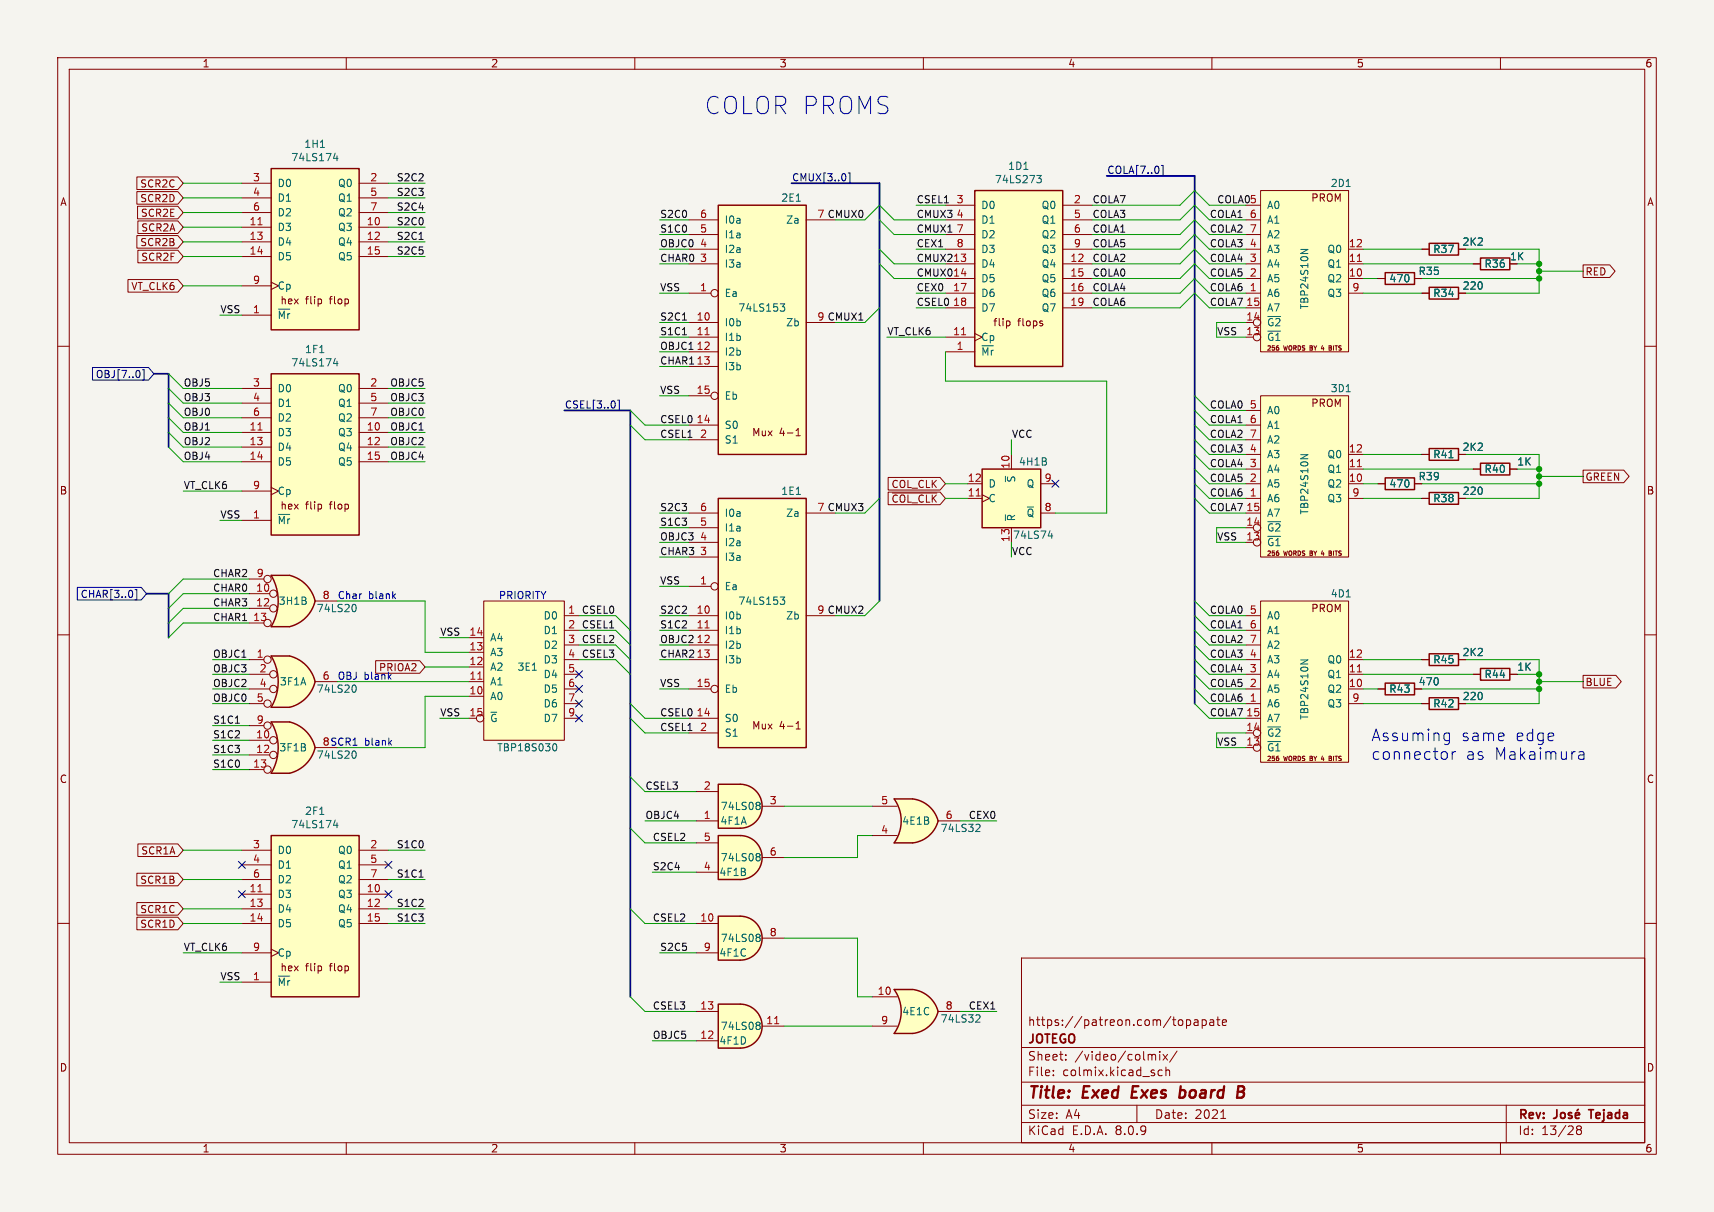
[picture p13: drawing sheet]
<svg xmlns="http://www.w3.org/2000/svg" width="297mm" height="210mm" viewBox="0 0 297 210" stroke-linecap="round" stroke-linejoin="round" font-family="sans-serif">
<defs><g id="words">
<text font-size="4.2" fill="#0000c2" x="121.9" y="20.1">COLOR PROMS</text>
<g font-size="2.8" fill="#0000c2">
<text x="237.5" y="128.6">Assuming</text>
<text x="237.5" y="131.8">connector</text>
<text x="253.1" y="128.6">same</text>
<text x="253.9" y="131.8">as</text>
<text x="258.9" y="131.8">Makaimura</text>
<text x="262.5" y="128.6">edge</text>
</g>
<g font-size="2.8" fill="#840000">
<text x="178" y="190.9">Title:</text>
<text x="187.7" y="190.9">Exed</text>
<text x="196.9" y="190.9">Exes</text>
<text x="206" y="190.9">board</text>
</g>
<g font-size="2.1" fill="#840000">
<text x="178" y="178">https://patreon.com/topapate</text>
<text x="178" y="184">Sheet:</text>
<text x="178" y="181.2">JOTEGO</text>
<text x="186.2" y="184">/video/colmix/</text>
<text x="178" y="186.7">File:</text>
<text x="184.1" y="186.7">colmix.kicad_sch</text>
<text x="178" y="196.9">KiCad</text>
<text x="178" y="194.1">Size:</text>
<text x="184.7" y="194.1">A4</text>
<text x="185.7" y="196.9">E.D.A.</text>
<text x="193.3" y="196.9">8.0.9</text>
<text x="200" y="194.1">Date:</text>
<text x="207" y="194.1">2021</text>
<text x="263" y="194.3">Rev:</text>
<text x="263" y="196.9">Id:</text>
<text x="267.1" y="196.9">13/28</text>
<text x="276.1" y="194.3">Tejada</text>
</g>
<g font-size="1.8" fill="#840000">
<text x="35" y="11.9">1</text>
<text x="85" y="11.9">2</text>
<text x="135" y="11.9">3</text>
<text x="185" y="11.9">4</text>
<text x="235" y="11.9">5</text>
<text x="285" y="11.9">6</text>
<text x="10.3" y="35.9">A</text>
<text x="227.1" y="35.2">PROM</text>
<text x="285.3" y="35.9">A</text>
<text x="261.5" y="45.3">1K</text>
<text x="52.9" y="52.9">flip</text>
<text x="57.3" y="52.9">flop</text>
<text x="172" y="56.8">flip</text>
<text x="176.3" y="56.8">flops</text>
<text x="227.1" y="70.7">PROM</text>
<text x="130.2" y="75.8">Mux</text>
<text x="135" y="75.8">4-1</text>
<text x="10.3" y="85.9">B</text>
<text x="52.9" y="88.5">flip</text>
<text x="57.3" y="88.5">flop</text>
<text x="285.3" y="85.9">B</text>
<text x="227.1" y="106.3">PROM</text>
<text x="130.2" y="126.6">Mux</text>
<text x="135" y="126.6">4-1</text>
<text x="10.3" y="135.9">C</text>
<text x="285.3" y="135.9">C</text>
<text x="52.9" y="168.5">flip</text>
<text x="57.3" y="168.5">flop</text>
<text x="10.3" y="185.9">D</text>
<text x="285.3" y="185.9">D</text>
<text x="35" y="199.9">1</text>
<text x="85" y="199.9">2</text>
<text x="135" y="199.9">3</text>
<text x="185" y="199.9">4</text>
<text x="235" y="199.9">5</text>
<text x="285" y="199.9">6</text>
</g>
<g font-size="1.8" fill="#006464">
<text x="50.4" y="28.1">74LS174</text>
<text x="52.6" y="25.8">1H1</text>
<text x="174.6" y="29.6">1D1</text>
<text x="48" y="32.6">D0</text>
<text x="48" y="35.2">D1</text>
<text x="58.5" y="32.6">Q0</text>
<text x="58.5" y="35.2">Q1</text>
<text x="135.3" y="35.2">2E1</text>
<text x="172.3" y="32">74LS273</text>
<text x="48" y="40.2">D3</text>
<text x="48" y="37.7">D2</text>
<text x="58.5" y="40.2">Q3</text>
<text x="58.5" y="37.7">Q2</text>
<text x="125.5" y="41.5">I1a</text>
<text x="125.5" y="39">I0a</text>
<text x="136.1" y="39">Za</text>
<text x="169.9" y="36.4">D0</text>
<text x="169.9" y="39">D1</text>
<text x="169.9" y="41.5">D2</text>
<text x="180.4" y="36.4">Q0</text>
<text x="180.4" y="39">Q1</text>
<text x="180.4" y="41.5">Q2</text>
<text x="219.5" y="36.4">A0</text>
<text x="219.5" y="39">A1</text>
<text x="219.5" y="41.5">A2</text>
<text x="48" y="42.8">D4</text>
<text x="48" y="45.3">D5</text>
<text x="58.5" y="42.8">Q4</text>
<text x="58.5" y="45.3">Q5</text>
<text x="125.5" y="46.6">I3a</text>
<text x="125.5" y="44">I2a</text>
<text x="169.9" y="46.6">D4</text>
<text x="169.9" y="44">D3</text>
<text x="180.4" y="46.6">Q4</text>
<text x="180.4" y="44">Q3</text>
<text x="219.5" y="46.6">A4</text>
<text x="219.5" y="44">A3</text>
<text x="229.9" y="46.6">Q1</text>
<text x="229.9" y="44">Q0</text>
<text x="245.7" y="47.9">R35</text>
<text x="248.2" y="44">R37</text>
<text x="253.3" y="42.8">2K2</text>
<text x="257.1" y="46.6">R36</text>
<text x="48" y="50.4">Cp</text>
<text x="48.5" y="52.9">hex</text>
<text x="125.5" y="51.7">Ea</text>
<text x="169.9" y="49.1">D5</text>
<text x="169.9" y="51.7">D6</text>
<text x="180.4" y="49.1">Q5</text>
<text x="180.4" y="51.7">Q6</text>
<text x="219.5" y="51.7">A6</text>
<text x="219.5" y="49.1">A5</text>
<text x="229.9" y="49.1">Q2</text>
<text x="229.9" y="51.7">Q3</text>
<text x="240.7" y="49.1">470</text>
<text x="248.2" y="51.7">R34</text>
<text x="253.4" y="50.4">220</text>
<text x="48" y="55.5">~{Mr}</text>
<text x="125.5" y="56.7">I0b</text>
<text x="125.5" y="59.3">I1b</text>
<text x="127.8" y="54.2">74LS153</text>
<text x="136.1" y="56.7">Zb</text>
<text x="169.9" y="59.3">Cp</text>
<text x="169.9" y="54.2">D7</text>
<text x="180.4" y="54.2">Q7</text>
<text x="219.5" y="59.3">~{G1}</text>
<text x="219.5" y="56.7">~{G2}</text>
<text x="219.5" y="54.2">A7</text>
<text x="50.4" y="63.7">74LS174</text>
<text x="52.8" y="61.4">1F1</text>
<text x="125.5" y="61.8">I2b</text>
<text x="125.5" y="64.4">I3b</text>
<text x="169.9" y="61.8">~{Mr}</text>
<text x="48" y="68.2">D0</text>
<text x="48" y="70.7">D1</text>
<text x="58.5" y="68.2">Q0</text>
<text x="58.5" y="70.7">Q1</text>
<text x="125.5" y="69.4">Eb</text>
<text x="219.5" y="72">A0</text>
<text x="48" y="75.8">D3</text>
<text x="48" y="73.3">D2</text>
<text x="58.5" y="75.8">Q3</text>
<text x="58.5" y="73.3">Q2</text>
<text x="125.5" y="74.5">S0</text>
<text x="125.5" y="77.1">S1</text>
<text x="219.5" y="74.5">A1</text>
<text x="219.5" y="77.1">A2</text>
<text x="48" y="78.3">D4</text>
<text x="48" y="80.9">D5</text>
<text x="58.5" y="78.3">Q4</text>
<text x="58.5" y="80.9">Q5</text>
<text x="176.1" y="83.7" transform="rotate(-90 176.1 83.7)">~{S}</text>
<text x="176.5" y="80.9">4H1B</text>
<text x="219.5" y="82.1">A4</text>
<text x="219.5" y="79.6">A3</text>
<text x="229.9" y="82.1">Q1</text>
<text x="229.9" y="79.6">Q0</text>
<text x="245.7" y="83.4">R39</text>
<text x="248.2" y="79.6">R41</text>
<text x="253.3" y="78.3">2K2</text>
<text x="257.1" y="82.1">R40</text>
<text x="262.8" y="80.9">1K</text>
<text x="48" y="86">Cp</text>
<text x="48.5" y="88.5">hex</text>
<text x="125.5" y="89.8">I0a</text>
<text x="135.3" y="86">1E1</text>
<text x="136.1" y="89.8">Za</text>
<text x="171.2" y="87.2">C</text>
<text x="171.2" y="84.7">D</text>
<text x="177.8" y="89.8">~{Q}</text>
<text x="177.8" y="84.7">Q</text>
<text x="219.5" y="87.2">A6</text>
<text x="219.5" y="89.8">A7</text>
<text x="219.5" y="84.7">A5</text>
<text x="229.9" y="84.7">Q2</text>
<text x="229.9" y="87.2">Q3</text>
<text x="240.7" y="84.7">470</text>
<text x="248.2" y="87.2">R38</text>
<text x="253.4" y="86">220</text>
<text x="48" y="91">~{Mr}</text>
<text x="125.5" y="94.8">I2a</text>
<text x="125.5" y="92.3">I1a</text>
<text x="175.4" y="93.6">74LS74</text>
<text x="176.1" y="90.4" transform="rotate(-90 176.1 90.4)">~{R}</text>
<text x="219.5" y="94.8">~{G1}</text>
<text x="219.5" y="92.3">~{G2}</text>
<text x="125.5" y="97.4">I3a</text>
<text x="48.2" y="105">3H1B</text>
<text x="54.8" y="106.3">74LS20</text>
<text x="94.1" y="107.5">D0</text>
<text x="125.5" y="102.5">Ea</text>
<text x="125.5" y="107.5">I0b</text>
<text x="127.8" y="105">74LS153</text>
<text x="136.1" y="107.5">Zb</text>
<text x="219.5" y="107.5">A0</text>
<text x="84.8" y="113.9">A3</text>
<text x="84.8" y="111.4">A4</text>
<text x="94.1" y="110.1">D1</text>
<text x="94.1" y="112.6">D2</text>
<text x="125.5" y="110.1">I1b</text>
<text x="125.5" y="112.6">I2b</text>
<text x="219.5" y="110.1">A1</text>
<text x="219.5" y="112.6">A2</text>
<text x="253.3" y="113.9">2K2</text>
<text x="48.4" y="119">3F1A</text>
<text x="84.8" y="119">A1</text>
<text x="84.8" y="116.4">A2</text>
<text x="94.1" y="115.2">D3</text>
<text x="94.1" y="117.7">D4</text>
<text x="125.5" y="115.2">I3b</text>
<text x="219.5" y="117.7">A4</text>
<text x="219.5" y="115.2">A3</text>
<text x="229.9" y="117.7">Q1</text>
<text x="229.9" y="115.2">Q0</text>
<text x="245.7" y="119">470</text>
<text x="248.2" y="115.2">R45</text>
<text x="257.1" y="117.7">R44</text>
<text x="262.8" y="116.4">1K</text>
<text x="54.8" y="120.2">74LS20</text>
<text x="84.8" y="121.5">A0</text>
<text x="84.8" y="125.3">~{G}</text>
<text x="94.1" y="120.2">D5</text>
<text x="94.1" y="122.8">D6</text>
<text x="94.1" y="125.3">D7</text>
<text x="125.5" y="125.3">S0</text>
<text x="125.5" y="120.2">Eb</text>
<text x="219.5" y="122.8">A6</text>
<text x="219.5" y="125.3">A7</text>
<text x="219.5" y="120.2">A5</text>
<text x="229.9" y="120.2">Q2</text>
<text x="229.9" y="122.8">Q3</text>
<text x="240.6" y="120.2">R43</text>
<text x="248.2" y="122.8">R42</text>
<text x="253.4" y="121.5">220</text>
<text x="48.3" y="130.4">3F1B</text>
<text x="54.8" y="131.7">74LS20</text>
<text x="125.5" y="127.9">S1</text>
<text x="219.5" y="130.4">~{G1}</text>
<text x="219.5" y="127.9">~{G2}</text>
<text x="50.4" y="143.7">74LS174</text>
<text x="52.8" y="141.4">2F1</text>
<text x="124.7" y="143.1">4F1A</text>
<text x="124.8" y="140.6">74LS08</text>
<text x="156.2" y="143.1">4E1B</text>
<text x="48" y="148.2">D0</text>
<text x="58.5" y="148.2">Q0</text>
<text x="124.8" y="149.5">74LS08</text>
<text x="162.9" y="144.4">74LS32</text>
<text x="48" y="155.8">D3</text>
<text x="48" y="150.7">D1</text>
<text x="48" y="153.3">D2</text>
<text x="58.5" y="155.8">Q3</text>
<text x="58.5" y="150.7">Q1</text>
<text x="58.5" y="153.3">Q2</text>
<text x="124.5" y="152">4F1B</text>
<text x="48" y="158.3">D4</text>
<text x="48" y="160.9">D5</text>
<text x="58.5" y="158.3">Q4</text>
<text x="58.5" y="160.9">Q5</text>
<text x="48" y="166">Cp</text>
<text x="124.5" y="166">4F1C</text>
<text x="124.8" y="163.4">74LS08</text>
<text x="48" y="171">~{Mr}</text>
<text x="48.5" y="168.5">hex</text>
<text x="124.8" y="178.7">74LS08</text>
<text x="156.2" y="176.1">4E1C</text>
<text x="162.9" y="177.4">74LS32</text>
<text x="124.5" y="181.2">4F1D</text>
</g>
<g font-size="1.8" fill="#a90000">
<text x="43.7" y="31.5">3</text>
<text x="43.7" y="34">4</text>
<text x="64.1" y="31.5">2</text>
<text x="64.1" y="34">5</text>
<text x="165.7" y="35.3">3</text>
<text x="186" y="35.3">2</text>
<text x="43.1" y="39.1">11</text>
<text x="43.1" y="41.7">13</text>
<text x="43.7" y="36.6">6</text>
<text x="63.5" y="39.1">10</text>
<text x="63.5" y="41.7">12</text>
<text x="64.1" y="36.6">7</text>
<text x="121.2" y="40.4">5</text>
<text x="121.2" y="37.8">6</text>
<text x="165.7" y="37.8">4</text>
<text x="165.7" y="40.4">7</text>
<text x="186" y="37.8">5</text>
<text x="186" y="40.4">6</text>
<text x="216.5" y="37.8">6</text>
<text x="216.5" y="40.4">7</text>
<text x="43.1" y="44.2">14</text>
<text x="63.5" y="44.2">15</text>
<text x="121.2" y="45.5">3</text>
<text x="121.2" y="42.9">4</text>
<text x="165.7" y="42.9">8</text>
<text x="185.4" y="45.5">12</text>
<text x="186" y="42.9">9</text>
<text x="216.5" y="45.5">3</text>
<text x="216.5" y="42.9">4</text>
<text x="233.6" y="45.5">11</text>
<text x="233.6" y="42.9">12</text>
<text x="43.7" y="49.3">9</text>
<text x="121.2" y="50.5">1</text>
<text x="165.1" y="50.5">17</text>
<text x="165.1" y="53.1">18</text>
<text x="185.4" y="48">15</text>
<text x="185.4" y="50.5">16</text>
<text x="185.4" y="53.1">19</text>
<text x="215.9" y="53.1">15</text>
<text x="216.5" y="50.5">1</text>
<text x="216.5" y="48">2</text>
<text x="233.6" y="48">10</text>
<text x="234.2" y="50.5">9</text>
<text x="43.7" y="54.4">1</text>
<text x="120.6" y="55.6">10</text>
<text x="120.6" y="58.2">11</text>
<text x="165.1" y="58.2">11</text>
<text x="215.9" y="58.2">13</text>
<text x="215.9" y="55.6">14</text>
<text x="120.6" y="60.7">12</text>
<text x="120.6" y="63.2">13</text>
<text x="165.7" y="60.7">1</text>
<text x="43.7" y="67.1">3</text>
<text x="43.7" y="69.6">4</text>
<text x="64.1" y="67.1">2</text>
<text x="64.1" y="69.6">5</text>
<text x="120.6" y="68.3">15</text>
<text x="216.5" y="70.9">5</text>
<text x="43.1" y="74.7">11</text>
<text x="43.1" y="77.2">13</text>
<text x="43.7" y="72.1">6</text>
<text x="63.5" y="74.7">10</text>
<text x="63.5" y="77.2">12</text>
<text x="64.1" y="72.1">7</text>
<text x="120.6" y="73.4">14</text>
<text x="121.2" y="75.9">2</text>
<text x="216.5" y="73.4">6</text>
<text x="216.5" y="75.9">7</text>
<text x="43.1" y="79.8">14</text>
<text x="63.5" y="79.8">15</text>
<text x="167.6" y="83.6">12</text>
<text x="175" y="81.3" transform="rotate(-90 175 81.3)">10</text>
<text x="180.9" y="83.6">9</text>
<text x="216.5" y="83.6">2</text>
<text x="216.5" y="81">3</text>
<text x="216.5" y="78.5">4</text>
<text x="233.6" y="83.6">10</text>
<text x="233.6" y="81">11</text>
<text x="233.6" y="78.5">12</text>
<text x="43.7" y="89.9">1</text>
<text x="43.7" y="84.8">9</text>
<text x="121.2" y="88.6">6</text>
<text x="167.6" y="86.1">11</text>
<text x="180.9" y="88.6">8</text>
<text x="215.9" y="88.6">15</text>
<text x="216.5" y="86.1">1</text>
<text x="234.2" y="86.1">9</text>
<text x="121.2" y="93.7">4</text>
<text x="121.2" y="91.2">5</text>
<text x="175" y="94" transform="rotate(-90 175 94)">13</text>
<text x="215.9" y="93.7">13</text>
<text x="215.9" y="91.2">14</text>
<text x="44.4" y="100.1">9</text>
<text x="121.2" y="101.3">1</text>
<text x="121.2" y="96.3">3</text>
<text x="43.8" y="107.7">13</text>
<text x="44.3" y="102.6">10</text>
<text x="44.3" y="105.2">12</text>
<text x="55.8" y="103.9">8</text>
<text x="98.4" y="106.4">1</text>
<text x="120.6" y="106.4">10</text>
<text x="216.5" y="106.4">5</text>
<text x="81.2" y="112.8">13</text>
<text x="81.2" y="110.2">14</text>
<text x="98.4" y="109">2</text>
<text x="98.4" y="111.5">3</text>
<text x="120.6" y="109">11</text>
<text x="120.6" y="111.5">12</text>
<text x="216.5" y="109">6</text>
<text x="216.5" y="111.5">7</text>
<text x="44.4" y="114">1</text>
<text x="44.9" y="116.6">2</text>
<text x="44.9" y="119.1">4</text>
<text x="55.8" y="117.9">6</text>
<text x="81.2" y="117.9">11</text>
<text x="81.2" y="115.3">12</text>
<text x="98.4" y="114">4</text>
<text x="98.4" y="116.6">5</text>
<text x="98.4" y="119.1">6</text>
<text x="120.6" y="119.1">15</text>
<text x="216.5" y="119.1">2</text>
<text x="216.5" y="116.6">3</text>
<text x="216.5" y="114">4</text>
<text x="233.6" y="119.1">10</text>
<text x="233.6" y="116.6">11</text>
<text x="233.6" y="114">12</text>
<text x="44.4" y="121.7">5</text>
<text x="44.4" y="125.5">9</text>
<text x="81.2" y="120.4">10</text>
<text x="81.2" y="124.2">15</text>
<text x="98.4" y="121.7">7</text>
<text x="98.4" y="124.2">9</text>
<text x="120.6" y="124.2">14</text>
<text x="215.9" y="124.2">15</text>
<text x="216.5" y="121.7">1</text>
<text x="234.2" y="121.7">9</text>
<text x="44.3" y="128">10</text>
<text x="44.3" y="130.6">12</text>
<text x="121.2" y="126.7">2</text>
<text x="215.9" y="129.3">13</text>
<text x="215.9" y="126.7">14</text>
<text x="43.8" y="133.1">13</text>
<text x="121.8" y="136.9">2</text>
<text x="121.8" y="142">1</text>
<text x="133.3" y="139.4">3</text>
<text x="152.6" y="139.4">5</text>
<text x="163.8" y="142">6</text>
<text x="43.7" y="147.1">3</text>
<text x="43.7" y="149.6">4</text>
<text x="64.1" y="147.1">2</text>
<text x="64.1" y="149.6">5</text>
<text x="121.8" y="145.8">5</text>
<text x="133.3" y="148.3">6</text>
<text x="152.6" y="144.5">4</text>
<text x="43.1" y="154.7">11</text>
<text x="43.7" y="152.1">6</text>
<text x="63.5" y="154.7">10</text>
<text x="64.1" y="152.1">7</text>
<text x="121.8" y="150.9">4</text>
<text x="43.1" y="157.2">13</text>
<text x="43.1" y="159.8">14</text>
<text x="63.5" y="157.2">12</text>
<text x="63.5" y="159.8">15</text>
<text x="121.2" y="159.8">10</text>
<text x="43.7" y="164.8">9</text>
<text x="121.8" y="164.8">9</text>
<text x="133.3" y="162.3">8</text>
<text x="43.7" y="169.9">1</text>
<text x="152" y="172.5">10</text>
<text x="121.2" y="175">13</text>
<text x="132.7" y="177.5">11</text>
<text x="152.6" y="177.5">9</text>
<text x="163.8" y="175">8</text>
<text x="121.2" y="180.1">12</text>
</g>
<text font-size="1.8" fill="#000084" x="191.8" y="30.2">COLA[7..0]</text>
<g font-size="1.8" fill="#0f0f0f">
<text x="141.5" y="37.8">7 CMUX0</text>
<text x="141.5" y="55.6">9 CMUX1</text>
<text x="141.5" y="88.6">7 CMUX3</text>
<text x="141.5" y="106.4">9 CMUX2</text>
<text x="120.6" y="114">13</text>
</g>
<text font-size="1.8" fill="#0000c2" x="55.8" y="129.3">8 SCR1</text>
<g font-size="1.7" fill="#840000">
<text x="24.2" y="35.2">SCR2D</text>
<text x="24.2" y="32.7">SCR2C</text>
<text x="24.3" y="37.8">SCR2E</text>
<text x="24.4" y="40.3">SCR2A</text>
<text x="24.2" y="42.8">SCR2B</text>
<text x="24.4" y="45.4">SCR2F</text>
<text x="274.6" y="47.9">RED</text>
<text x="22.7" y="50.5">VT_CLK6</text>
<text x="274.6" y="83.5">GREEN</text>
<text x="154.4" y="87.3">~{COL_CLK}</text>
<text x="154.4" y="84.8">COL_CLK</text>
<text x="65.6" y="116.5">PRIOA2</text>
<text x="274.6" y="119">BLUE</text>
<text x="24.4" y="148.3">SCR1A</text>
<text x="24.2" y="153.3">SCR1B</text>
<text x="24.2" y="158.4">SCR1C</text>
<text x="24.2" y="161">SCR1D</text>
</g>
<g font-size="1.7" fill="#0f0f0f">
<text x="68.7" y="31.5">S2C2</text>
<text x="68.7" y="34">S2C3</text>
<text x="158.7" y="35.3">CSEL1</text>
<text x="189.2" y="35.3">COLA7</text>
<text x="210.8" y="35.3">COLA05</text>
<text x="68.7" y="41.7">S2C1</text>
<text x="68.7" y="36.6">S2C4</text>
<text x="68.7" y="39.1">S2C0</text>
<text x="114.3" y="40.4">S1C0</text>
<text x="114.3" y="37.8">S2C0</text>
<text x="158.7" y="40.4">CMUX1</text>
<text x="158.7" y="37.8">CMUX3</text>
<text x="189.2" y="37.8">COLA3</text>
<text x="189.2" y="40.4">COLA1</text>
<text x="209.5" y="37.8">COLA1</text>
<text x="209.5" y="40.4">COLA2</text>
<text x="68.7" y="44.2">S2C5</text>
<text x="114.3" y="45.5">CHAR0</text>
<text x="114.3" y="42.9">OBJC0</text>
<text x="158.7" y="45.5">CMUX213</text>
<text x="158.7" y="42.9">CEX1</text>
<text x="189.2" y="42.9">COLA5</text>
<text x="189.2" y="45.5">COLA2</text>
<text x="209.5" y="42.9">COLA3</text>
<text x="209.5" y="45.5">COLA4</text>
<text x="114.3" y="50.5">VSS</text>
<text x="158.7" y="53.1">CSEL0</text>
<text x="158.7" y="48">CMUX014</text>
<text x="158.7" y="50.5">CEX0</text>
<text x="189.2" y="53.1">COLA6</text>
<text x="189.2" y="50.5">COLA4</text>
<text x="189.2" y="48">COLA0</text>
<text x="209.5" y="53.1">COLA7</text>
<text x="209.5" y="50.5">COLA6</text>
<text x="209.5" y="48">COLA5</text>
<text x="38.1" y="54.4">VSS</text>
<text x="114.3" y="55.6">S2C1</text>
<text x="114.3" y="58.2">S1C1</text>
<text x="153.7" y="58.2">VT_CLK6</text>
<text x="210.8" y="58.2">VSS</text>
<text x="114.3" y="60.7">OBJC1</text>
<text x="114.3" y="63.2">CHAR1</text>
<text x="31.7" y="67.1">OBJ5</text>
<text x="31.7" y="69.6">OBJ3</text>
<text x="67.5" y="67.1">OBJC5</text>
<text x="67.5" y="69.6">OBJC3</text>
<text x="114.3" y="68.3">VSS</text>
<text x="209.5" y="70.9">COLA0</text>
<text x="31.7" y="72.1">OBJ0</text>
<text x="31.7" y="74.7">OBJ1</text>
<text x="31.7" y="77.2">OBJ2</text>
<text x="67.5" y="77.2">OBJC2</text>
<text x="67.5" y="72.1">OBJC0</text>
<text x="67.5" y="74.7">OBJC1</text>
<text x="114.3" y="73.4">CSEL0</text>
<text x="114.3" y="75.9">CSEL1</text>
<text x="175.3" y="75.9">VCC</text>
<text x="209.5" y="75.9">COLA2</text>
<text x="209.5" y="73.4">COLA1</text>
<text x="31.7" y="79.8">OBJ4</text>
<text x="67.5" y="79.8">OBJC4</text>
<text x="209.5" y="78.5">COLA3</text>
<text x="209.5" y="83.6">COLA5</text>
<text x="209.5" y="81">COLA4</text>
<text x="31.7" y="84.8">VT_CLK6</text>
<text x="38.1" y="89.9">VSS</text>
<text x="114.3" y="88.6">S2C3</text>
<text x="209.5" y="88.6">COLA7</text>
<text x="209.5" y="86.1">COLA6</text>
<text x="114.3" y="93.7">OBJC3</text>
<text x="114.3" y="91.2">S1C3</text>
<text x="210.8" y="93.7">VSS</text>
<text x="36.8" y="100.1">CHAR2</text>
<text x="114.3" y="96.3">CHAR3</text>
<text x="114.3" y="101.3">VSS</text>
<text x="175.3" y="96.3">VCC</text>
<text x="36.8" y="105.2">CHAR3</text>
<text x="36.8" y="102.6">CHAR0</text>
<text x="36.8" y="107.7">CHAR1</text>
<text x="100.7" y="106.4">CSEL0</text>
<text x="114.3" y="106.4">S2C2</text>
<text x="209.5" y="106.4">COLA0</text>
<text x="76.2" y="110.2">VSS</text>
<text x="100.7" y="109">CSEL1</text>
<text x="100.7" y="111.5">CSEL2</text>
<text x="114.3" y="109">S1C2</text>
<text x="114.3" y="111.5">OBJC2</text>
<text x="209.5" y="109">COLA1</text>
<text x="209.5" y="111.5">COLA2</text>
<text x="36.8" y="119.1">OBJC2</text>
<text x="36.8" y="116.6">OBJC3</text>
<text x="36.8" y="114">OBJC1</text>
<text x="100.7" y="114">CSEL3</text>
<text x="114.3" y="114">CHAR2</text>
<text x="114.3" y="119.1">VSS</text>
<text x="209.5" y="114">COLA3</text>
<text x="209.5" y="119.1">COLA5</text>
<text x="209.5" y="116.6">COLA4</text>
<text x="36.8" y="125.5">S1C1</text>
<text x="36.8" y="121.7">OBJC0</text>
<text x="76.2" y="124.2">VSS</text>
<text x="114.3" y="124.2">CSEL0</text>
<text x="209.5" y="124.2">COLA7</text>
<text x="209.5" y="121.7">COLA6</text>
<text x="36.8" y="130.6">S1C3</text>
<text x="36.8" y="128">S1C2</text>
<text x="114.3" y="126.7">CSEL1</text>
<text x="210.8" y="129.3">VSS</text>
<text x="36.8" y="133.1">S1C0</text>
<text x="111.8" y="136.9">CSEL3</text>
<text x="111.8" y="142">OBJC4</text>
<text x="167.8" y="142">CEX0</text>
<text x="68.7" y="147.1">S1C0</text>
<text x="113" y="145.8">CSEL2</text>
<text x="68.7" y="152.1">S1C1</text>
<text x="113" y="150.9">S2C4</text>
<text x="68.7" y="157.2">S1C2</text>
<text x="68.7" y="159.8">S1C3</text>
<text x="113" y="159.8">CSEL2</text>
<text x="31.7" y="164.8">VT_CLK6</text>
<text x="114.3" y="164.8">S2C5</text>
<text x="38.1" y="169.9">VSS</text>
<text x="113" y="175">CSEL3</text>
<text x="167.8" y="175">CEX1</text>
<text x="113" y="180.1">OBJC5</text>
</g>
<g font-size="1.7" fill="#000084">
<text x="137.2" y="31.5">CMUX[3..0]</text>
<text x="16.5" y="65.7">OBJ[7..0]</text>
<text x="97.8" y="70.9">CSEL[3..0]</text>
<text x="13.9" y="103.8">CHAR[3..0]</text>
</g>
<g font-size="1.7" fill="#006464">
<text x="230.5" y="32.6">2D1</text>
<text x="226.9" y="53.7" transform="rotate(-90 226.9 53.7)">TBP24S10N</text>
<text x="230.5" y="68.2">3D1</text>
<text x="226.9" y="89.3" transform="rotate(-90 226.9 89.3)">TBP24S10N</text>
<text x="230.5" y="103.7">4D1</text>
<text x="89.6" y="116.4">3E1</text>
<text x="226.9" y="124.8" transform="rotate(-90 226.9 124.8)">TBP24S10N</text>
<text x="86.1" y="130.4">TBP18S030</text>
</g>
<g font-size="1.7" fill="#0000c2">
<text x="58.4" y="103.9">Char</text>
<text x="63.8" y="103.9">blank</text>
<text x="86.4" y="103.9">PRIORITY</text>
<text x="58.4" y="117.9">OBJ</text>
<text x="63.1" y="117.9">blank</text>
<text x="63.2" y="129.3">blank</text>
</g>
<g font-size="1.1" fill="#840000">
<text x="219.5" y="60.8">256</text>
<text x="222.4" y="60.8">WORDS BY 4</text>
<text x="230.6" y="60.8">BITS</text>
<text x="219.5" y="96.4">256</text>
<text x="222.4" y="96.4">WORDS BY 4</text>
<text x="230.6" y="96.4">BITS</text>
<text x="219.5" y="132">256</text>
<text x="222.4" y="132">WORDS BY 4</text>
<text x="230.6" y="132">BITS</text>
</g>
</g></defs>
<path d="M0 0h297v210h-297z" fill="#f5f4ef" stroke="#f5f4ef" stroke-width=".17"/>
<g fill="none" stroke="#840000" stroke-width=".17">
<path d="M10 10h277v190h-277zM12 12h273v186h-273zM60 10v2M110 10v2M160 10v2M210 10v2M260 10v2M10 60h2M285 60h2M255.3 81.3h1.2M261.6 81.3h1.3M10 110h2"/>
<path d="M285 110h2M246.4 121.9h1.2M252.7 121.9h1.3M10 160h2M177 166h108v32h-108zM205.6 176.7v1.5M205.6 176.8l.4-.1 .3 .3v.4l-.1 .2h-.6M207 176.8h.5l.1 .9M207.6 177.1h-.5a.29 .29 0 0 0-.2 .3 .29 .29 0 0 0 .2 .3l.5-.1M208.3 176.8l.4-.1 .3 .3v.4l-.1 .2h-.6M208.3 176.7v1.5M209.7 176.8h.5l.1 .9"/>
<path d="M210.3 177.1h-.5a.29 .29 0 0 0-.2 .3 .29 .29 0 0 0 .2 .3l.5-.1M210.8 176.7h.6M211 176.2v1.3l.4 .2M211.8 177.2l.7-.1v-.3l-.5-.1-.2 .2 .1 .7h.6M285 160h2M60 198v2M110 198v2M160 198v2M177 194.5h108M177 191.5h108M177 187.5h108M177 181.5h108"/>
<path d="M182.5 186.3v.1M182.5 185.5v.1M184.7 183.6v.1M184.7 182.8v.1M197 191.5v3M199.6 182.9l.2-.2 .4 .1v.9M201 182.2v.1M201 182.7v1M201.4 185.5l-.4-.1-.3 .3v.4l.1 .2h.6M201.5 182.7l.8 1M202 185.5l.2-.1 .4 .1 .1 .9M202 184.9v1.5"/>
<path d="M202.3 182.7l-.8 1M204 182.1l-1.3 2M210 198v2M211.5 193.8h.9M260 198v2M261 191.5v6.5M273.5 195.7l-.3-.2 .3-.4 .4 .1 .1 .2-.3 .3M273.5 195.7l-.3 .3v.5l.3 .1 .4-.1 .1-.2v-.4l-.3-.2M273.5 195.7h.2"/>
</g>
<path d="M269.8 192.3v1.1a.48 .48 0 0 1-.6 .4M270.6 192.9l.3-.1 .3 .3v.4l-.3 .3-.3-.1-.2-.2v-.4zM272.3 192.9l-.3-.1-.2 .2v.2l.5 .2v.3h-.5M273 193.3l.7-.2-.1-.2-.4-.1-.2 .2 .1 .7h.5M273.5 192.2l-.2 .2M275.3 192.3h.8" fill="none" stroke="#840000" stroke-width=".3"/>
<path d="M196.3 188.2l-.2 2h.9M204.5 189l.2-.1 .6 .1M204.6 188.2l-.3 2M205.2 190a.66 .66 0 0 1-.8 .1M214.5 189.2h.6M214.6 188.2h.7a.49 .49 0 0 1 .3 .5 .49 .49 0 0 1-.5 .5M215.1 189.2l.3 .1a.58 .58 0 0 1-.3 .9h-.8" fill="none" stroke="#840000" stroke-width=".4"/>
<path d="M256.5 80.3h5.1v2h-5.1zM247.6 120.9h5.1v2h-5.1z" fill="none" stroke="#840000" stroke-width=".25"/>
<path d="M47 144.8h15.2v27.9h-15.2z" fill="#ffffc2"/>
<path d="M47 144.8h15.2v27.9h-15.2z" fill="none" stroke="#840000" stroke-width=".25"/>
<g fill="none" stroke="#840000" stroke-width=".17">
<path d="M41.9 154.9h5.1M41.9 157.5h5.1M41.9 147.3h5.1M41.9 149.9h5.1M41.9 152.4h5.1M62.2 154.9h5.1M62.2 157.5h5.1M62.2 147.3h5.1M62.2 149.9h5.1M62.2 152.4h5.1M41.9 170.2h5.1M41.9 160h5.1"/>
<path d="M41.9 165.1h5.1M47 164.5l1.3 .6-1.3 .6M62.2 160h5.1"/>
</g>
<path d="M44.7 154.5h.7" fill="none" stroke="#a90000" stroke-width=".17"/>
<path d="M55.4 141.1h.7M58.1 142.1l-.3 .9h.8M58.4 142.6v.8" fill="none" stroke="#006464" stroke-width=".17"/>
<path d="M218.4 33h15.3v28h-15.3z" fill="#ffffc2"/>
<g fill="none" stroke="#840000" stroke-width=".17">
<path d="M215.9 35.6h2.5M215.9 38.1h2.5M218.4 33h15.3v28h-15.3zM215.9 50.8h2.5M215.9 48.3h2.5M215.9 45.7h2.5M215.9 43.2h2.5M215.9 53.3h2.5M215.9 40.6h2.5M233.7 50.8h2.5M233.7 48.3h2.5M233.7 45.7h2.5"/>
<path d="M233.7 43.2h2.5M246.4 78.7h1.2M252.7 78.7h1.3M238.8 83.8h1.2M245.1 83.8h1.3M246.4 86.4h1.2M252.7 86.4h1.3"/>
<circle cx="217.8" cy="55.9" r=".63"/>
<circle cx="217.8" cy="58.4" r=".63"/>
</g>
<path d="M235.2 45.3h.7" fill="none" stroke="#a90000" stroke-width=".17"/>
<path d="M233.3 32.3h.7M225.4 43.2h1.2l-1.2 .7M251.1 79.3h.7" fill="none" stroke="#006464" stroke-width=".17"/>
<path d="M247.6 77.7h5.1v2.1h-5.1zM240 82.8h5.1v2h-5.1zM247.6 85.3h5.1v2.1h-5.1z" fill="none" stroke="#840000" stroke-width=".25"/>
<path d="M83.8 104.1h14v24.2h-14z" fill="#ffffc2"/>
<g fill="none" stroke="#840000" stroke-width=".17">
<path d="M81.3 118.1h2.5M81.3 115.6h2.5M81.3 113h2.5M81.3 110.5h2.5M83.8 104.1h14v24.2h-14zM97.8 106.7h2.5M97.8 109.2h2.5M97.8 111.8h2.5M97.8 114.3h2.5M97.8 116.8h2.5M97.8 119.4h2.5M81.3 120.7h2.5"/>
<path d="M97.8 121.9h2.5M97.8 124.5h2.5"/>
<circle cx="83.2" cy="124.5" r=".63"/>
</g>
<path d="M82.8 117.7h.7" fill="none" stroke="#a90000" stroke-width=".17"/>
<path d="M92.2 116.1h.8M95.9 128.9h.2a.66 .66 0 0 1 .4 .6 .66 .66 0 0 1-.4 .6l-.2-.1" fill="none" stroke="#006464" stroke-width=".17"/>
<path d="M170.2 81.3h10.1v10.1h-10.1z" fill="#ffffc2"/>
<path d="M240 47.2h5.1v2.1h-5.1zM247.6 49.8h5.1v2h-5.1zM247.6 42.2h5.1v2h-5.1zM256.5 44.7h5.1v2h-5.1zM170.2 81.3h10.1v10.1h-10.1z" fill="none" stroke="#840000" stroke-width=".25"/>
<g fill="none" stroke="#840000" stroke-width=".17">
<path d="M238.8 48.3h1.2M245.1 48.3h1.3M246.4 50.8h1.2M246.4 43.2h1.2M252.7 50.8h1.3M252.7 43.2h1.3M255.3 45.7h1.2M175.3 78.7v2.6M167.6 86.4h2.6M167.6 83.8h2.6M170.2 85.7l1.2 .7-1.2 .6M175.3 91.4v2.6"/>
<path d="M180.3 83.8h2.6M180.3 88.9h2.6"/>
</g>
<path d="M169.2 85.9h.7" fill="none" stroke="#a90000" stroke-width=".17"/>
<path d="M174.2 89.2v1M181.6 92.9h.8M182.2 92.4v.9" fill="none" stroke="#006464" stroke-width=".17"/>
<path d="M128.3 174a3.8 3.8 0 0 1 3.8 3.8 3.8 3.8 0 0 1-3.8 3.8z" fill="#ffffc2" stroke="#ffffc2" stroke-width=".17"/>
<path d="M124.5 174h3.8v7.6h-3.8z" fill="#ffffc2"/>
<path d="M124.5 174h3.8a3.8 3.8 0 0 1 3.8 3.8 3.8 3.8 0 0 1-3.8 3.8h-3.8z" fill="none" stroke="#840000" stroke-width=".25"/>
<path d="M120.6 175.3h3.9M132.1 177.8h3.8M120.6 180.3h3.9" fill="none" stroke="#840000" stroke-width=".17"/>
<path d="M134.2 177.4h.8" fill="none" stroke="#a90000" stroke-width=".17"/>
<path d="M131.2 177.1h.3l.2 .3-.2 .3M131.2 177.7h.3M131.5 177.7l.2 .2v.2l-.1 .2-.4 .1" fill="none" stroke="#006464" stroke-width=".17"/>
<path d="M158.1 138.4a5.2 5.2 0 0 1 4.5 3.8l-5.1 1.4z" fill="#ffffc2" stroke="#ffffc2" stroke-width=".17"/>
<path d="M154.9 138.4h3.2M154.9 146.1h3.2" fill="none" stroke="#ffffc2" stroke-width=".17"/>
<path d="M154.9 138.4h3.2v7.7h-3.2a6.6 6.6 0 0 0 0-7.7z" fill="#ffffc2"/>
<g fill="#ffffc2" stroke="#ffffc2" stroke-width=".17">
<path d="M157.6 140.9l5 1.3a5.1 5.1 0 0 1-4.5 3.9z"/>
<path d="M48.7 102.7l5.9 1.4a6 6 0 0 1-4.4 4.5z"/>
</g>
<path d="M158.1 138.4h-3.2a6.6 6.6 0 0 1 0 7.7h3.2M158.1 138.4a5.2 5.2 0 0 1 4.5 3.8M162.6 142.2a5.1 5.1 0 0 1-4.5 3.9" fill="none" stroke="#840000" stroke-width=".25"/>
<path d="M151.1 139.7h4.3M151.1 144.8h4.3M162.6 142.2h3.8" fill="none" stroke="#840000" stroke-width=".17"/>
<path d="M169.3 142.8l.4 .1 .1 .3-.8 .9h.8" fill="none" stroke="#006464" stroke-width=".17"/>
<path d="M47 99.7h3.2M47 108.6h3.2" fill="none" stroke="#ffffc2" stroke-width=".17"/>
<path d="M47 99.7h3.2v8.9h-3.2a8.8 8.8 0 0 0 0-8.9z" fill="#ffffc2"/>
<path d="M50.2 99.7a6.1 6.1 0 0 1 4.4 4.4l-5.9 1.5z" fill="#ffffc2" stroke="#ffffc2" stroke-width=".17"/>
<path d="M50.2 99.7h-3.2a8.7 8.7 0 0 1 0 8.9h3.2M50.2 99.7a6 6 0 0 1 4.4 4.4 6 6 0 0 1-4.4 4.5" fill="none" stroke="#840000" stroke-width=".25"/>
<g fill="none" stroke="#840000" stroke-width=".17">
<path d="M43.2 102.9h3.5M43.2 105.4h3.5M43.2 108h2.5M43.2 100.3h2.5M54.6 104.1h3.8"/>
<circle cx="46.4" cy="107.9" r=".63"/>
<circle cx="46.4" cy="100.3" r=".63"/>
<circle cx="47.4" cy="102.9" r=".63"/>
<circle cx="47.4" cy="105.4" r=".63"/>
</g>
<path d="M61.4 104.7a.79 .79 0 0 1 0 1.3" fill="none" stroke="#006464" stroke-width=".17"/>
<path d="M124.5 86.4h15.2v43.1h-15.2z" fill="#ffffc2"/>
<path d="M124.5 86.4h15.2v43.1h-15.2z" fill="none" stroke="#840000" stroke-width=".25"/>
<g fill="none" stroke="#840000" stroke-width=".17">
<path d="M119.4 96.5h5.1M119.4 94h5.1M119.4 91.4h5.1M119.4 88.9h5.1M139.7 88.9h5.1M119.4 101.6h3.8M119.4 106.7h5.1M119.4 109.2h5.1M119.4 111.8h5.1M119.4 114.3h5.1M119.4 119.4h3.8M139.7 106.7h5.1"/>
<path d="M119.4 124.5h5.1M119.4 127h5.1M137.9 126.3h.8M137.9 125.4l.4-.4v1.3"/>
<circle cx="123.8" cy="119.4" r=".63"/>
<circle cx="123.8" cy="101.6" r=".63"/>
</g>
<path d="M122.2 108.8h.7" fill="none" stroke="#a90000" stroke-width=".17"/>
<path d="M138 85.7h.7M135.2 103.4h.8l-.4 .5 .3 .2 .1 .4-.3 .2h-.3" fill="none" stroke="#006464" stroke-width=".17"/>
<path d="M128.3 158.8a3.8 3.8 0 0 1 3.8 3.8 3.8 3.8 0 0 1-3.8 3.8z" fill="#ffffc2" stroke="#ffffc2" stroke-width=".17"/>
<path d="M124.5 158.8h3.8v7.6h-3.8z" fill="#ffffc2"/>
<path d="M124.5 158.8h3.8a3.8 3.8 0 0 1 3.8 3.8 3.8 3.8 0 0 1-3.8 3.8h-3.8z" fill="none" stroke="#840000" stroke-width=".25"/>
<path d="M120.6 160h3.9M120.6 165.1h3.9M132.1 162.6h3.8" fill="none" stroke="#840000" stroke-width=".17"/>
<path d="M131.2 161.9h.3l.2 .2-.2 .3M131.2 162.4h.3M131.5 162.4l.2 .3v.2l-.1 .2h-.4" fill="none" stroke="#006464" stroke-width=".17"/>
<path d="M128.3 144.8a3.8 3.8 0 0 1 3.8 3.8 3.8 3.8 0 0 1-3.8 3.8z" fill="#ffffc2" stroke="#ffffc2" stroke-width=".17"/>
<path d="M124.5 144.8h3.8v7.6h-3.8z" fill="#ffffc2"/>
<path d="M124.5 144.8h3.8a3.8 3.8 0 0 1 3.8 3.8 3.8 3.8 0 0 1-3.8 3.8h-3.8z" fill="none" stroke="#840000" stroke-width=".25"/>
<path d="M120.6 151.1h3.9M120.6 146.1h3.9M132.1 148.6h3.8" fill="none" stroke="#840000" stroke-width=".17"/>
<path d="M131.2 147.9h.3l.2 .2-.2 .3M131.2 148.4h.3M131.5 148.4l.2 .3v.2l-.1 .2-.4 .1" fill="none" stroke="#006464" stroke-width=".17"/>
<path d="M128.3 135.9a3.8 3.8 0 0 1 3.8 3.8 3.8 3.8 0 0 1-3.8 3.8z" fill="#ffffc2" stroke="#ffffc2" stroke-width=".17"/>
<path d="M124.5 135.9h3.8v7.6h-3.8z" fill="#ffffc2"/>
<path d="M240 118.4h5.1v2h-5.1zM124.5 135.9h3.8a3.8 3.8 0 0 1 3.8 3.8 3.8 3.8 0 0 1-3.8 3.8h-3.8z" fill="none" stroke="#840000" stroke-width=".25"/>
<path d="M238.8 119.4h1.2M245.1 119.4h1.3M120.6 137.2h3.9M132.1 139.7h3.8M120.6 142.2h3.9" fill="none" stroke="#840000" stroke-width=".17"/>
<path d="M131.2 139h.3l.2 .3-.2 .3M131.2 139.6h.3M131.5 139.6l.2 .2v.2l-.1 .2-.4 .1" fill="none" stroke="#006464" stroke-width=".17"/>
<path d="M218.4 68.6h15.3v27.9h-15.3z" fill="#ffffc2"/>
<g fill="none" stroke="#840000" stroke-width=".17">
<path d="M215.9 78.7h2.5M215.9 71.1h2.5M215.9 73.7h2.5M215.9 76.2h2.5M218.4 68.6h15.3v27.9h-15.3zM233.7 78.7h2.5M215.9 86.4h2.5M215.9 83.8h2.5M215.9 81.3h2.5M215.9 88.9h2.5M233.7 86.4h2.5M233.7 83.8h2.5"/>
<path d="M233.7 81.3h2.5M255.3 116.8h1.2M261.6 116.8h1.3"/>
<circle cx="217.8" cy="94" r=".63"/>
<circle cx="217.8" cy="91.4" r=".63"/>
</g>
<path d="M235.2 80.9h.7" fill="none" stroke="#a90000" stroke-width=".17"/>
<path d="M225.4 78.8h1.2l-1.2 .7M233.3 67.9h.7" fill="none" stroke="#006464" stroke-width=".17"/>
<path d="M256.5 115.8h5.1v2.1h-5.1z" fill="none" stroke="#840000" stroke-width=".25"/>
<path d="M47 29.2h15.2v28h-15.2z" fill="#ffffc2"/>
<path d="M47 29.2h15.2v28h-15.2z" fill="none" stroke="#840000" stroke-width=".25"/>
<g fill="none" stroke="#840000" stroke-width=".17">
<path d="M41.9 39.4h5.1M41.9 31.8h5.1M41.9 34.3h5.1M41.9 36.8h5.1M62.2 39.4h5.1M62.2 31.8h5.1M62.2 34.3h5.1M62.2 36.8h5.1M41.9 54.6h5.1M41.9 41.9h5.1M41.9 44.5h5.1M41.9 49.5h5.1"/>
<path d="M47 48.9l1.3 .6-1.3 .7M62.2 41.9h5.1M62.2 44.5h5.1"/>
</g>
<path d="M44.7 39h.7" fill="none" stroke="#a90000" stroke-width=".17"/>
<path d="M55.5 25.5h.7M58.1 26.5l-.3 .9h.8M58.4 27v.9" fill="none" stroke="#006464" stroke-width=".17"/>
<path d="M47 64.8h15.2v27.9h-15.2z" fill="#ffffc2"/>
<path d="M47 64.8h15.2v27.9h-15.2z" fill="none" stroke="#840000" stroke-width=".25"/>
<g fill="none" stroke="#840000" stroke-width=".17">
<path d="M41.9 74.9h5.1M41.9 77.5h5.1M41.9 67.3h5.1M41.9 69.9h5.1M41.9 72.4h5.1M62.2 74.9h5.1M62.2 77.5h5.1M62.2 67.3h5.1M62.2 69.9h5.1M62.2 72.4h5.1M41.9 90.2h5.1M41.9 80h5.1"/>
<path d="M41.9 85.1h5.1M47 84.5l1.3 .6-1.3 .6M62.2 80h5.1"/>
</g>
<path d="M44.7 74.5h.7" fill="none" stroke="#a90000" stroke-width=".17"/>
<path d="M55.4 61.1h.7M58.1 62.1l-.3 .9h.8M58.4 62.6v.8" fill="none" stroke="#006464" stroke-width=".17"/>
<path d="M218.4 104.1h15.3v28h-15.3z" fill="#ffffc2"/>
<g fill="none" stroke="#840000" stroke-width=".17">
<path d="M215.9 119.4h2.5M215.9 116.8h2.5M215.9 114.3h2.5M215.9 106.7h2.5M215.9 109.2h2.5M215.9 111.8h2.5M218.4 104.1h15.3v28h-15.3zM233.7 119.4h2.5M233.7 116.8h2.5M233.7 114.3h2.5M246.4 114.3h1.2M252.7 114.3h1.3"/>
<path d="M215.9 121.9h2.5M215.9 124.5h2.5M233.7 121.9h2.5"/>
<circle cx="217.8" cy="127" r=".63"/>
<circle cx="217.8" cy="129.5" r=".63"/>
</g>
<path d="M235.2 116.4h.7" fill="none" stroke="#a90000" stroke-width=".17"/>
<path d="M225.4 114.3h1.2l-1.2 .8M233.3 103.4h.7" fill="none" stroke="#006464" stroke-width=".17"/>
<path d="M247.6 113.3h5.1v2h-5.1z" fill="none" stroke="#840000" stroke-width=".25"/>
<path d="M168.9 33h15.2v30.5h-15.2z" fill="#ffffc2"/>
<path d="M168.9 33h15.2v30.5h-15.2z" fill="none" stroke="#840000" stroke-width=".25"/>
<g fill="none" stroke="#840000" stroke-width=".17">
<path d="M163.8 35.6h5.1M163.8 38.1h5.1M184.1 35.6h5.1M184.1 38.1h5.1M163.8 58.4h5.1M163.8 45.7h5.1M163.8 48.3h5.1M163.8 50.8h5.1M163.8 53.3h5.1M163.8 40.6h5.1M163.8 43.2h5.1M168.9 57.8l1.3 .6-1.3 .7"/>
<path d="M174.8 55.6l.2 .3v.3l-.2 .3M180.5 56l.2 .2-.2 .3M180.5 55.6l.1 .1M184.1 45.7h5.1M184.1 48.3h5.1M184.1 50.8h5.1M184.1 53.3h5.1M184.1 40.6h5.1M184.1 43.2h5.1M163.8 61h5.1"/>
</g>
<path d="M166.6 58h.7" fill="none" stroke="#a90000" stroke-width=".17"/>
<path d="M177.4 29.4h.7M179.6 30.4h.8l-.4 .5 .4 .1v.4l-.2 .3h-.4" fill="none" stroke="#006464" stroke-width=".17"/>
<path d="M48.7 116.7l5.9 1.4a6 6 0 0 1-4.4 4.5z" fill="#ffffc2" stroke="#ffffc2" stroke-width=".17"/>
<path d="M47 113.7h3.2M47 122.6h3.2" fill="none" stroke="#ffffc2" stroke-width=".17"/>
<path d="M47 113.7h3.2v8.9h-3.2a8.8 8.8 0 0 0 0-8.9z" fill="#ffffc2"/>
<g fill="#ffffc2" stroke="#ffffc2" stroke-width=".17">
<path d="M50.2 113.7a6.1 6.1 0 0 1 4.4 4.4l-5.9 1.4z"/>
<path d="M48.7 128.1l5.9 1.4a6 6 0 0 1-4.4 4.5z"/>
</g>
<path d="M50.2 113.7h-3.2a8.7 8.7 0 0 1 0 8.9h3.2M50.2 113.7a6 6 0 0 1 4.4 4.4 6 6 0 0 1-4.4 4.5" fill="none" stroke="#840000" stroke-width=".25"/>
<g fill="none" stroke="#840000" stroke-width=".17">
<path d="M43.2 114.3h2.5M43.2 116.8h3.5M43.2 119.4h3.5M54.6 118.1h3.8M43.2 121.9h2.5"/>
<circle cx="46.4" cy="114.3" r=".63"/>
<circle cx="47.4" cy="116.8" r=".63"/>
<circle cx="47.4" cy="119.4" r=".63"/>
<circle cx="46.4" cy="121.9" r=".63"/>
</g>
<path d="M61.4 118.7a.79 .79 0 0 1 0 1.3" fill="none" stroke="#006464" stroke-width=".17"/>
<path d="M47 134h3.2M47 125.1h3.2" fill="none" stroke="#ffffc2" stroke-width=".17"/>
<path d="M47 125.1h3.2v8.9h-3.2a8.8 8.8 0 0 0 0-8.9z" fill="#ffffc2"/>
<path d="M50.2 125.1a6.1 6.1 0 0 1 4.4 4.4l-5.9 1.5z" fill="#ffffc2" stroke="#ffffc2" stroke-width=".17"/>
<path d="M50.2 125.1h-3.2a8.7 8.7 0 0 1 0 8.9h3.2M50.2 125.1a6 6 0 0 1 4.4 4.4 6 6 0 0 1-4.4 4.5" fill="none" stroke="#840000" stroke-width=".25"/>
<g fill="none" stroke="#840000" stroke-width=".17">
<path d="M43.2 128.3h3.5M43.2 130.8h3.5M43.2 133.4h2.5M43.2 125.7h2.5M54.6 129.5h3.8"/>
<circle cx="46.4" cy="125.7" r=".63"/>
<circle cx="46.4" cy="133.3" r=".63"/>
<circle cx="47.4" cy="130.8" r=".63"/>
<circle cx="47.4" cy="128.3" r=".63"/>
</g>
<path d="M61.4 130.1a.79 .79 0 0 1 0 1.3" fill="none" stroke="#006464" stroke-width=".17"/>
<path d="M124.5 35.6h15.2v43.1h-15.2z" fill="#ffffc2"/>
<path d="M124.5 35.6h15.2v43.1h-15.2z" fill="none" stroke="#840000" stroke-width=".25"/>
<g fill="none" stroke="#840000" stroke-width=".17">
<path d="M119.4 38.1h5.1M139.7 38.1h5.1M119.4 50.8h3.8M119.4 55.9h5.1M119.4 58.4h5.1M119.4 45.7h5.1M119.4 43.2h5.1M119.4 40.6h5.1M139.7 55.9h5.1M119.4 61h5.1M119.4 63.5h5.1M119.4 73.7h5.1"/>
<path d="M119.4 68.6h3.8M119.4 76.2h5.1M137.9 75.5h.8M137.9 74.6l.4-.4v1.3"/>
<circle cx="123.8" cy="50.8" r=".63"/>
<circle cx="123.8" cy="68.6" r=".63"/>
</g>
<path d="M122.2 58h.7" fill="none" stroke="#a90000" stroke-width=".17"/>
<path d="M138 34.9h.7M135.2 52.6h.8l-.4 .5 .3 .2 .1 .4-.3 .2h-.3" fill="none" stroke="#006464" stroke-width=".17"/>
<path d="M158.1 171.5a5.2 5.2 0 0 1 4.5 3.8l-5.1 1.3z" fill="#ffffc2" stroke="#ffffc2" stroke-width=".17"/>
<path d="M154.9 171.5h3.2M154.9 179.1h3.2" fill="none" stroke="#ffffc2" stroke-width=".17"/>
<path d="M154.9 171.5h3.2v7.6h-3.2a6.6 6.6 0 0 0 0-7.6z" fill="#ffffc2"/>
<path d="M157.6 174l5 1.3a5.1 5.1 0 0 1-4.5 3.8z" fill="#ffffc2" stroke="#ffffc2" stroke-width=".17"/>
<path d="M158.1 171.5h-3.2a6.6 6.6 0 0 1 0 7.6h3.2M158.1 171.5a5.2 5.2 0 0 1 4.5 3.8M162.6 175.3a5.1 5.1 0 0 1-4.5 3.8" fill="none" stroke="#840000" stroke-width=".25"/>
<g fill="none" stroke="#840000" stroke-width=".17">
<path d="M23.7 33.2h7.1l.9 1.1-.9 1.1h-7.1zM23.7 30.7h7.1l.9 1.1-.9 1h-7.1zM23.8 35.7h7l.9 1.1-.9 1.1h-7zM23.9 38.3h6.9l.9 1.1-.9 1.1h-6.9zM22.2 48.4h8.6l.9 1.1-.9 1.1h-8.6zM23.7 40.8h7.1l.9 1.1-.9 1.1h-7.1zM23.9 43.4h6.9l.9 1.1-.9 1h-6.9zM238.8 48.3h1.2M245.1 48.3h1.3M246.4 43.2h1.2M246.4 50.8h1.2M252.7 43.2h1.3"/>
<path d="M252.7 50.8h1.3M255.3 45.7h1.2M274.3 45.9h4.6l1 1.1-1 1.1h-4.6zM246.4 78.7h1.2M252.7 78.7h1.3M153.9 85.3h9l.9 1.1-.9 1h-9zM153.9 82.7h9l.9 1.1-.9 1.1h-9zM154.6 85.4h7.8M238.8 83.8h1.2M245.1 83.8h1.3M246.4 86.4h1.2M252.7 86.4h1.3"/>
<path d="M255.3 81.3h1.2M261.6 81.3h1.3M274.3 81.5h7.1l.9 1.1-.9 1h-7.1zM65.1 114.5h7.6l1 1.1-1 1.1h-7.6zM238.8 119.4h1.2M245.1 119.4h1.3M246.4 114.3h1.2M252.7 114.3h1.3M255.3 116.8h1.2M261.6 116.8h1.3M274.3 117h5.7l.9 1.1-.9 1.1h-5.7zM246.4 121.9h1.2"/>
<path d="M252.7 121.9h1.3M23.7 156.4h7.1l.9 1.1-.9 1.1h-7.1zM23.7 151.3h7.1l.9 1.1-.9 1.1h-7.1zM23.7 158.9h7.1l.9 1.1-.9 1.1h-7.1zM23.9 146.2h6.9l.9 1.1-.9 1.1h-6.9zM151.1 172.7h4.3M151.1 177.8h4.3M162.6 175.3h3.8"/>
</g>
<path d="M251.1 79.3h.7M169.3 175.8l.4 .1 .1 .3-.8 .9h.8" fill="none" stroke="#006464" stroke-width=".17"/>
<g fill="none" stroke="#000084" stroke-width=".17">
<path d="M147 30h.3v1.7h-.3M201.2 28.7h.3v1.8h-.3M16 63.7h9.7l1 1.1-1 1.1h-9.7zM24.2 64.4v.8M24.7 64.1h.3v1.7h-.3M107 69.3h.3v1.8h-.3M182.3 83.2l1.2 1.2M183.5 83.2l-1.2 1.2M13.4 101.8h11.1l.9 1.1-.9 1.1h-11.1zM23.4 102.2h.3v1.7h-.3M99.7 118.8l1.2 1.2M99.7 116.2l1.2 1.2"/>
<path d="M100.9 118.8l-1.2 1.2M100.9 116.2l-1.2 1.2M99.7 123.9l1.2 1.2M99.7 121.3l1.2 1.2M100.9 123.9l-1.2 1.2M100.9 121.3l-1.2 1.2M41.3 154.3l1.2 1.2M41.3 149.3l1.2 1.2M42.5 154.3l-1.2 1.2M42.5 149.3l-1.2 1.2M66.7 154.3l1.2 1.2M66.7 149.3l1.2 1.2"/>
<path d="M67.9 154.3l-1.2 1.2M67.9 149.3l-1.2 1.2"/>
</g>
<path d="M72.6 41.5h.7M118.3 55.5h.7M118.3 58h.7M40.8 125.3h.7M72.6 152h.7" fill="none" stroke="#0f0f0f" stroke-width=".17"/>
<path d="M250.4 128.3h.2h.6M250.4 127.1l.2-.1 .6 .1M250.7 130.4l.1 .2-.1 .8M251.2 127v1.6a.54 .54 0 0 1-.7 .4M251.6 130.2v1.4M252.2 130.2a.51 .51 0 0 0-.6 .4M273.6 130.3l.2-.1 .6 .1 .1 1.3M273.6 131.5l.2 .1 .7-.1M274.5 130.7l-.9 .2" fill="none" stroke="#0000c2" stroke-width=".17"/>
<path d="M137.2 31.8h15.2v72.3M191.8 30.5h15.2v91.4M26.7 64.8h2.5v12.7M97.8 71.1h11.4v101.6M25.4 102.9h3.8v7.6" fill="none" stroke="#000084" stroke-width=".3"/>
<g fill="none" stroke="#009600" stroke-width=".17">
<path d="M31.7 31.8h10.2M31.7 36.8h10.2M31.7 34.3h10.2M31.7 39.4h10.2M67.3 31.8h6.4M67.3 36.8h6.4M67.3 34.3h6.4M67.3 39.4h6.4M114.3 38.1h5.1M144.8 38.1h5.1l2.5-2.5 2.5 2.5h8.9M152.4 38.1l2.5 2.5h8.9M158.7 35.6h5.1"/>
<path d="M189.2 35.6h15.3l2.5-2.6 2.5 2.6h6.4M189.2 38.1h15.3l2.5-2.5 2.5 2.5h6.4M31.7 49.5h10.2M31.7 41.9h10.2M31.7 44.5h10.2M38.1 54.6h3.8M67.3 41.9h6.4M67.3 44.5h6.4M114.3 45.7h5.1M114.3 40.6h5.1M114.3 55.9h5.1M114.3 58.4h5.1"/>
<path d="M114.3 43.2h5.1M114.3 50.8h5.1M152.4 43.2l2.5 2.5h8.9M152.4 45.7l2.5 2.6h8.9M152.4 53.3l-2.5 2.6h-5.1M153.7 58.4h10.1M158.7 53.3h5.1M158.7 43.2h5.1M158.7 50.8h5.1M189.2 45.7h15.3l2.5-2.5 2.5 2.5h6.4M189.2 48.3h15.3l2.5-2.6 2.5 2.6h6.4M189.2 40.6h15.3l2.5-2.5 2.5 2.5h6.4"/>
<path d="M189.2 53.3h15.3l2.5-2.5 2.5 2.5h6.4M189.2 43.2h15.3l2.5-2.6 2.5 2.6h6.4M189.2 50.8h15.3l2.5-2.5 2.5 2.5h6.4M215.9 55.9h-5.1v2.5h5.1M236.2 45.7h19.1M236.2 48.3h2.6M236.2 43.2h10.2M236.2 50.8h10.2M246.4 48.3h20.3M254 43.2h12.7v7.6h-12.7M262.9 45.7h3.8M266.7 47h7.6"/>
<path d="M29.2 69.9l2.5 2.5h10.2M29.2 77.5l2.5 2.5h10.2M29.2 67.3l2.5 2.6h10.2M29.2 72.4l2.5 2.5h10.2M29.2 74.9l2.5 2.6h10.2M29.2 64.8l2.5 2.5h10.2M67.3 72.4h6.4M67.3 69.9h6.4M67.3 74.9h6.4M67.3 77.5h6.4M67.3 67.3h6.4M109.2 71.1l2.6 2.6h7.6"/>
<path d="M109.2 73.7l2.6 2.5h7.6M114.3 68.6h5.1M114.3 63.5h5.1M114.3 61h5.1M163.8 61v5h28v22.9h-8.9M175.3 76.2v2.5M207 78.7l2.5 2.6h6.4M207 76.2l2.5 2.5h6.4M207 71.1l2.5 2.6h6.4M207 68.6l2.5 2.5h6.4M207 73.7l2.5 2.5h6.4M236.2 78.7h10.2"/>
<path d="M254 78.7h12.7v7.7h-12.7M31.7 85.1h10.2M38.1 90.2h3.8M67.3 80h6.4M114.3 88.9h5.1M114.3 96.5h5.1M114.3 91.4h5.1M114.3 94h5.1M152.4 86.4l-2.5 2.5h-5.1M163.8 86.4h3.8M163.8 83.8h3.8M175.3 94v2.5"/>
<path d="M207 83.8l2.5 2.6h6.4M207 81.3l2.5 2.5h6.4M207 86.4l2.5 2.5h6.4M215.9 91.4h-5.1v2.6h5.1M236.2 81.3h19.1M236.2 86.4h10.2M236.2 83.8h2.6M246.4 83.8h20.3M262.9 81.3h3.8M266.7 82.6h7.6M36.8 119.4h6.4M36.8 116.8h6.4"/>
<path d="M36.8 114.3h6.4M43.2 108h-11.5l-2.5 2.5M43.2 105.4h-11.5l-2.5 2.6M43.2 102.9h-11.5l-2.5 2.5M43.2 100.3h-11.5l-2.5 2.6M58.4 118.1h22.9M58.4 104.1h15.3v8.9h7.6M73.7 115.6h7.6M76.2 110.5h5.1M100.3 114.3h6.4l2.5 2.5M100.3 111.8h6.4l2.5 2.5M100.3 106.7h6.4l2.5 2.5"/>
<path d="M100.3 109.2h6.4l2.5 2.6M114.3 119.4h5.1M114.3 114.3h5.1M114.3 111.8h5.1M114.3 106.7h5.1M114.3 109.2h5.1M114.3 101.6h5.1M152.4 104.1l-2.5 2.6h-5.1M207 116.8l2.5 2.6h6.4M207 114.3l2.5 2.5h6.4M207 111.8l2.5 2.5h6.4M207 109.2l2.5 2.6h6.4"/>
<path d="M207 119.4l2.5 2.5h6.4M207 104.1l2.5 2.6h6.4M207 106.7l2.5 2.5h6.4M236.2 119.4h2.6M236.2 116.8h19.1M236.2 114.3h10.2M246.4 119.4h20.3M254 114.3h12.7v7.6h-12.7M262.9 116.8h3.8M266.7 118.1h7.6M36.8 121.9h6.4M36.8 133.4h6.4"/>
<path d="M36.8 125.7h6.4M36.8 128.3h6.4M36.8 130.8h6.4M76.2 124.5h5.1M81.3 120.7h-7.6v8.8h-15.3M109.2 124.5l2.6 2.5h7.6M109.2 121.9l2.6 2.6h7.6M109.2 134.6l2.6 2.6h8.8M135.9 139.7h15.2M207 121.9l2.5 2.6h6.4M215.9 127h-5.1v2.5h5.1M236.2 121.9h10.2"/>
<path d="M31.7 152.4h10.2M31.7 147.3h10.2M31.7 157.5h10.2M67.3 152.4h6.4M67.3 147.3h6.4M67.3 157.5h6.4M109.2 157.5l2.6 2.5h8.8M109.2 143.5l2.6 2.6h8.8M111.8 142.2h8.8M113 151.1h7.6M151.1 144.8h-2.5v3.8h-12.7M166.4 142.2h6.3"/>
<path d="M31.7 165.1h10.2M31.7 160h10.2M38.1 170.2h3.8M67.3 160h6.4M109.2 172.7l2.6 2.6h8.8M114.3 165.1h6.3M135.9 162.6h12.7v10.1h2.5M135.9 177.8h15.2M166.4 175.3h6.3M113 180.3h7.6"/>
</g>
<g fill="#009600" stroke="#009600" stroke-width=".17">
<circle cx="266.7" cy="83.8" r=".46"/>
<circle cx="266.7" cy="82.6" r=".46"/>
<circle cx="266.7" cy="81.3" r=".46"/>
<circle cx="266.7" cy="48.3" r=".46"/>
<circle cx="266.7" cy="118.1" r=".46"/>
<circle cx="266.7" cy="119.4" r=".46"/>
<circle cx="266.7" cy="116.8" r=".46"/>
<circle cx="266.7" cy="47" r=".46"/>
<circle cx="266.7" cy="45.7" r=".46"/>
</g>
<use href="#words"/>
</svg>
